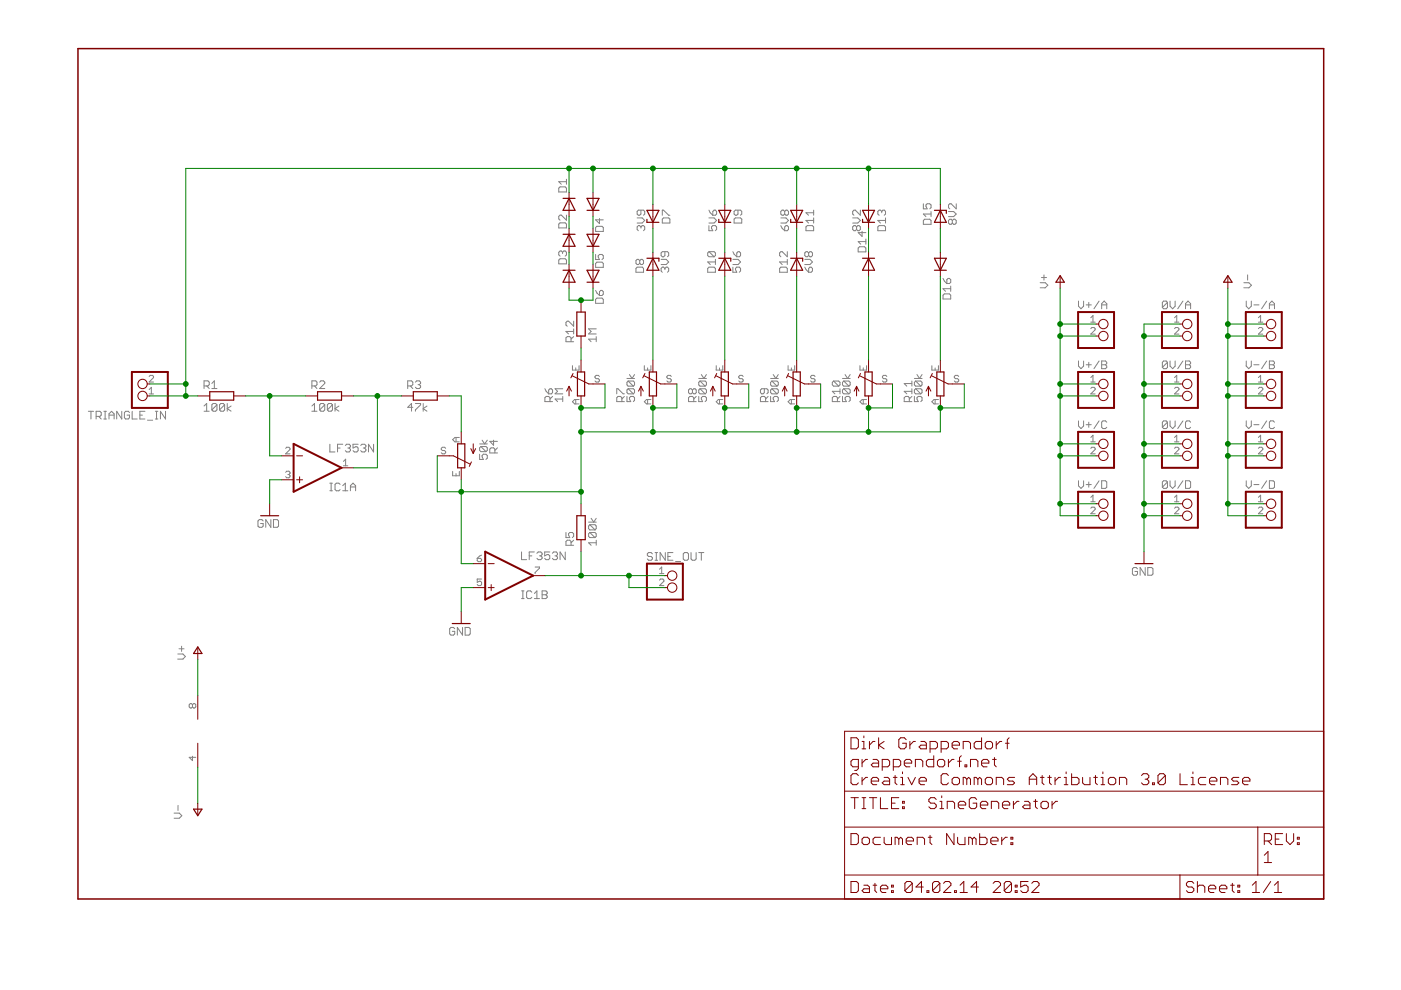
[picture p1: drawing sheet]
<svg xmlns="http://www.w3.org/2000/svg" width="297mm" height="210mm" viewBox="0 0 297 210" stroke-linecap="round" stroke-linejoin="round" font-family="sans-serif">
<g fill="none" stroke="#808080" stroke-width=".21">
<path d="M118.5 39.9l.2-.3h1.1l.3 .3v.8h-1.6zM120.1 38v1.1M120.1 38.5h-1.6l.5 .6M118.5 47.5l.2-.3h1.1l.3 .3v.8h-1.6zM118.5 55.1l.2-.2h1.1l.3 .2v.8h-1.6zM119.3 53.5l.2-.3h.3l.3 .3v.5l-.3 .3M119.3 53.5l-.3-.3h-.3l-.2 .3v.5l.2 .3M119.3 53.5v.3M120.1 45.6v1.1l-1.1-1.1h-.3l-.2 .3v.5l.2 .3M126.3 55.9l.3-.3h1l.3 .3v.8h-1.6zM126.3 48.2l.3-.2h1l.3 .2v.9h-1.6zM126.3 54v1h.8l-.3-.8 .3-.2h.5l.3 .2v.6l-.3 .2"/>
<path d="M127.1 46.3v1.1l-.8-.8h1.6M135.1 56.6h1.1l.2 .3v.8h-1.6v-.8zM135.1 46.2h1.1l.5 .5-.5 .6h-1.1M135.6 55.3l-.2-.3h-.3l-.3 .3v.5l.3 .3h.3l.2-.3M135.6 55.3l.3-.3h.3l.2 .3v.5l-.2 .3h-.3l-.3-.3M135.6 55.3v.5M135.9 48.1l.3-.3h.2l.3 .3v.5l-.3 .3M135.9 48.1l-.3-.3h-.3l-.2 .3v.5l.2 .3M135.9 44.6v.8l-.3 .2h-.3l-.2-.2v-.6l.2-.2h1.1l.3 .2v.6l-.3 .2M135.9 48.1v.3M140.2 55h1l.6 .5-.6 .6h-1M140.4 46.5l.3-.3h1.1l.2 .3v.8h-1.6z"/>
<path d="M140.4 45.6v-1h.3l1.1 1h.2M141 56.9l-.3-.3h-.3l-.2 .3v.5l.2 .3M141 53.4v.8l-.3 .2h-.3l-.2-.2v-.6l.2-.2h1.1l.3 .2v.6l-.3 .2M141 56.9l.2-.3h.3l.3 .3v.5l-.3 .3M141 56.9v.3M150.3 47.8v1.1h.8l-.2-.5v-.3l.2-.3h.6l.2 .3v.5l-.2 .3M150.3 46.2h1.1l.5 .5-.5 .6h-1.1M150.3 44.6l.3 .5 .5 .5M150.3 53.4l1.1 1M150.3 53.4h1.1l.3 .2v.6l-.3 .2M150.3 56.6h1.1l.3 .3v.8h-1.6v-.8zM150.3 53.4l-.2 .2v.6l.2 .2h1.1"/>
<path d="M151.1 44.8l.3-.2h.3l.2 .2v.6l-.2 .2h-.6zM151.7 55v1.1M151.7 55.5h-1.6l.5 .6M155.4 56.6v1.1h.8l-.3-.5v-.3l.3-.3h.5l.3 .3v.5l-.3 .3M155.4 55h1.1l.5 .5-.5 .6h-1.1M155.4 53.4l.3 .5 .5 .5M155.6 46.5l.3-.3h1.1l.3 .3v.8h-1.7zM156.5 44.6v.8l-.3 .2h-.3l-.3-.2v-.6l.3-.2h1.1l.3 .2v.6l-.3 .2M156.5 53.4h.2l.3 .2v.6l-.3 .2h-.5v-.8zM165.5 46.2h1.1l.6 .5-.6 .6h-1.1M165.5 47.8l.3 .6 .6 .5M165.6 56.6h1l.3 .3v.8h-1.6v-.8z"/>
<path d="M166.4 44.8l-.3-.2h-.3l-.3 .2v.6l.3 .2h.3l.3-.2M166.4 44.8l.2-.2h.3l.3 .2v.6l-.3 .2h-.3l-.2-.2M166.4 44.8v.6M166.6 47.8h.3l.3 .3v.5l-.3 .3h-.5v-.8zM166.9 53.4v1l-1.1-1h-.2l-.3 .2v.6l.3 .2M166.9 55.5h-1.6l.5 .6M166.9 55v1.1M170.6 55h1.1l.6 .5-.6 .6h-1.1M170.6 56.6l.8 1.1M171.2 47.8h1l.3 .3v.8h-1.6v-.8zM171.4 56.9l.3-.3h.3l.3 .3v.5l-.3 .3h-.6zM171.4 53.6l-.2-.2h-.3l-.3 .2v.6l.3 .2h.3l.2-.2"/>
<path d="M171.4 53.6l.3-.2h.3l.3 .2v.6l-.3 .2h-.3l-.3-.2M171.4 53.6v.6M172.5 44.6v1M172.5 46.2v1.1M172.5 46.7h-1.6l.5 .6M172.5 45.1h-1.6l.5 .5M180.8 46.2h1.1l.5 .5-.5 .6h-1.1M181.6 48.1l.3-.3h.2l.3 .3v.5l-.3 .3h-.2l-.3-.3M181.6 48.1l-.3-.3h-.2l-.3 .3v.5l.3 .3h.2l.3-.3M181.6 48.1v.5M181.9 52.6l.3-.3h1.1l.3 .3v.8h-1.7zM182.4 44.6v1l-1.1-1h-.2l-.3 .2v.6l.3 .2"/>
<path d="M182.8 49v1.1l-.9-.8h1.7M183.6 50.7v1.1M183.6 51.2h-1.7l.6 .6M186.4 47.8h1.1l.2 .3v.8h-1.6v-.8zM186.9 44.8l-.2-.2h-.3l-.3 .2v.6l.3 .2M186.9 44.8l.3-.2h.3l.2 .2v.6l-.2 .2M186.9 44.8v.3M187.7 46.7h-1.6l.6 .6M187.7 46.2v1.1M195.8 43.2v1.1h.8l-.3-.5v-.3l.3-.3h.5l.3 .3v.5l-.3 .3M196 46.5h1.1l.3 .3v.8h-1.6v-.8zM197.4 44.9v1"/>
<path d="M197.4 45.4h-1.6l.5 .5M199.9 59l.3 .6 .5 .5M200.7 59.3l.3-.3h.3l.3 .3v.6l-.3 .2h-.6zM201.1 44.9h1.1l.5 .5-.5 .5h-1.1M201.9 46.8l-.2-.3h-.3l-.3 .3v.5l.3 .3h.3l.2-.3M201.9 46.8l.3-.3h.3l.2 .3v.5l-.2 .3h-.3l-.3-.3M201.9 46.8v.5M202.7 43.2v1.1l-1-1.1h-.3l-.3 .3v.5l.3 .3M220.5 59.9h1.1l.6 .6-.6 .5h-1.1M220.8 58.8h1.1M221.3 58.3v1.1M263.7 59.9h1.1l.5 .6-.5 .5h-1.1"/>
<path d="M264.5 58.3v1.1M31.6 79.8l.3-.2h.4l.3 .2v.3l-1 .9h1M121.1 72.5v-.9l-.3-.2h-.5l-.3 .2v.9h1.6M121.4 77.5v1h1.4v-1M121.6 68.1v1.1l-1.1-1.1h-.2l-.3 .3v.5l.3 .3M121.6 69.7v1.1M121.6 71.4l-.5 .5M121.6 70.3h-1.6l.5 .5M122.1 78v.5M126.3 63.5l.3-.3h1l.3 .3v.8h-1.6zM126.3 61.6l.3 .5 .5 .6M126.4 71.4v1.1"/>
<path d="M126.4 71.9h-1.6l.5 .6M126.4 69.7h-1.6l.5 .6-.5 .5h1.6M127.1 79.8l-.2-.2h-.5l-.2 .2 .2 .5h.5l.2 .2-.2 .5h-.5l-.2-.2M127.1 61.8l.3-.2h.2l.3 .2v.6l-.3 .3h-.5zM133.5 79.4l.5 .8 .5-.8M136.6 77.5v1h1.4v-1M137.3 78v.5M142.3 79.8l-.2-.2h-.5l-.2 .2 .2 .5h.5l.2 .2-.2 .5h-.5l-.2-.2M148.7 79.4l.5 .8 .6-.8M151.8 77.5v1h1.4v-1M152.5 78v.5M157.6 79.8l-.3-.2h-.4l-.3 .2 .3 .5h.4l.3 .2-.3 .5h-.4l-.3-.2"/>
<path d="M163.9 79.4l.6 .8 .5-.8M167.1 77.5v1h1.4v-1M167.8 78v.5M172.8 79.8l-.2-.2h-.5l-.2 .2 .2 .5h.5l.2 .2-.2 .5h-.5l-.2-.2M179.2 79.4l.5 .8 .6-.8M182.3 77.5v1h1.4v-1M183 78v.5M188 79.8l-.2-.2h-.5l-.2 .2 .2 .5h.5l.2 .2-.2 .5h-.5l-.2-.2M194.4 79.4l.5 .8 .6-.8M197.6 77.5v1h1.4v-1M198.3 78v.5M199.9 62.6l.3-.3h1.1l.3 .3v.8h-1.7z"/>
<path d="M201.6 60.7v1.1M201.6 61.2h-1.7l.6 .6M203.3 79.8l-.3-.2h-.4l-.3 .2 .3 .5h.4l.3 .2-.3 .5h-.4l-.3-.2M228.7 63.8v1.1l.5 .6 .5-.6v-1.1M228.7 76.5v1.1l.5 .6 .5-.6v-1.1M230.3 64.6h1.1M230.3 77.3h1.1M230.8 64.1v1.1M230.8 76.8v1.1M231.3 67.4l.4-.5v1.4M231.3 68.3h.9M231.3 69.7l.2-.3h.5l.2 .3v.2l-.9 .9h.9"/>
<path d="M233 63.8l-1.1 1.7M233 76.5l-1.1 1.7M233.6 64.6h1.1M233.6 65.5v-1.1l.5-.6 .6 .6v1.1M233.6 76.5h.8l.3 .3v.3l-.3 .2 .3 .3v.3l-.3 .3h-.8zM233.6 77.3h.8M247.5 64.1l-.3-.3h-.5l-.3 .3v1.1M247.5 76.8l-.3-.3h-.5l-.3 .3v1.1M247.5 64.1v1.1l-.3 .3h-.5l-.3-.3M247.5 76.8v1.1l-.3 .3h-.5l-.3-.3M247.5 64.1l-1.1 1.1M247.5 76.8l-1.1 1.1"/>
<path d="M248.1 63.8v1.1l.5 .6 .6-.6v-1.1M248.1 76.5v1.1l.5 .6 .6-.6v-1.1M249 68.3h1M249 69.7l.3-.3h.4l.3 .3v.2l-1 .9h1M249 67.4l.5-.5v1.4M250.8 63.8l-1.1 1.7M250.8 76.5l-1.1 1.7M251.4 64.6h1M251.4 65.5v-1.1l.5-.6 .5 .6v1.1M251.4 76.5h.8l.2 .3v.3l-.2 .2 .2 .3v.3l-.2 .3h-.8zM251.4 77.3h.8M264.2 63.8v1.1l.6 .6 .5-.6v-1.1"/>
<path d="M264.2 76.5v1.1l.6 .6 .5-.6v-1.1M265.9 64.6h1M265.9 77.3h1M266.8 68.3h.9M266.8 69.7l.2-.3h.5l.2 .3v.2l-.9 .9h.9M266.8 67.4l.5-.5v1.4M268.6 63.8l-1.1 1.7M268.6 76.5l-1.1 1.7M269.1 64.6h1.1M269.1 65.5v-1.1l.6-.6 .5 .6v1.1M269.1 76.5h.8l.3 .3v.3l-.3 .2 .3 .3v.3l-.3 .3h-.8zM269.1 77.3h.8"/>
<path d="M18.7 87.2h1.1M19.3 87.2v1.6M20.4 88.3h.8l.3-.3v-.5l-.3-.3h-.8v1.6M20.9 88.3l.6 .5M22 87.2h.6M22 88.8h.6M22.3 87.2v1.6M23.1 88.8v-1.1l.5-.5 .6 .5v1.1M23.1 88h1.1M25.8 87.2v1.6l-1.1-1.6v1.6M27.5 87.5l-.3-.3h-.6l-.2 .3v1.1l.2 .2h.6l.3-.2v-.6h-.6M28 87.2v1.6h1.1"/>
<path d="M29.7 88h.5M30.7 87.2h-1v1.6h1M31.3 89.1h1.1M31.6 83.5h1M31.6 82.6l.5-.5v1.4M32.9 87.2h.6M32.9 88.8h.6M33.2 87.2v1.6M35.1 87.2v1.6l-1.1-1.6v1.6M43.3 87.2h1.1M43.3 86.1l.5-.5v1.6M43.3 81.8h.8l.3-.2v-.6l-.3-.2h-.8v1.6"/>
<path d="M43.8 81.8l.6 .6M44.9 82.4h1.1M44.9 81.3l.5-.5v1.6M46 85.8v1.1l-.3 .3h-.5l-.3-.3M46 85.8l-.3-.2h-.5l-.3 .2v1.1M46 85.8l-1.1 1.1M47.6 85.8v1.1l-.3 .3h-.5l-.3-.3M47.6 85.8l-.3-.2h-.5l-.3 .2v1.1M47.6 85.8l-1.1 1.1M48.2 85.6v1.6M49 86.1l-.8 .5 .8 .6M60.6 95.1l.2-.3h.5l.2 .3v.2l-.9 .9h.9"/>
<path d="M66.1 86.1l.6-.5v1.6M66.1 87.2h1.1M66.1 81.8h.9l.2-.2v-.6l-.2-.2h-.9v1.6M66.7 81.8l.5 .6M67.8 81l.2-.2h.6l.3 .2v.3l-1.1 1.1h1.1M68.9 85.8v1.1l-.3 .3h-.6l-.2-.3M68.9 85.8l-.3-.2h-.6l-.2 .2v1.1M68.9 85.8l-1.1 1.1M69.9 94.2v1.6h1.1M70.5 85.8v1.1l-.3 .3h-.5l-.3-.3M70.5 85.8l-.3-.2h-.5l-.3 .2v1.1M70.5 85.8l-1.1 1.1"/>
<path d="M71 85.6v1.6M71.6 95h.5M71.9 86.1l-.9 .5 .9 .6M72.7 94.2h-1.1v1.6M72.8 97.8l.5-.4v1.4M72.8 98.8h.9M73.2 94.4l.3-.2h.5l.3 .2v.3l-.3 .3M73.7 95h.3M74 95l.3 .3v.2l-.3 .3h-.5l-.3-.3M75.9 94.2h-1.1v.8l.6-.3h.3l.2 .3v.5l-.2 .3h-.6l-.3-.3M76.5 94.4l.3-.2h.5l.3 .2v.3l-.3 .3M77 95h.3"/>
<path d="M77.3 95l.3 .3v.2l-.3 .3h-.5l-.3-.3M79.2 94.2v1.6l-1.1-1.6v1.6M86.4 81.8h.8l.3-.2v-.6l-.3-.2h-.8v1.6M87 81.8l.5 .6M87.5 86.4h-1.1l.8-.8v1.6M88.1 85.6h1.1v.2l-1.1 1.1v.3M88.1 81l.2-.2h.6l.3 .2v.3l-.3 .3M88.6 81.6h.3M88.9 81.6l.3 .2v.3l-.3 .3h-.6l-.2-.3M89.7 85.6v1.6M90.5 86.1l-.8 .5 .8 .6M94.5 95.1l-.2-.3h-.5l-.2 .5 .2 .2h.5l.2 .5-.2 .2h-.5l-.2-.2"/>
<path d="M96 99.9v1h1.4v-1M96.7 92.8v.9M97.4 92.8h-.9l-.5 .4 .5 .5h.9M101.7 96.3v1.1h.8l-.3-.5v-.3l.3-.3h.5l.3 .3v.5l-.3 .3M101.7 94.1h1.6M102 94.7l-.3 .3v.5l.3 .3h1M102 94.7h1l.3 .3v.5l-.3 .3M102 94.7l1 1.1M102.2 93.3l.6 .8 .5-.8M104.6 93.3v1.1l-.8-.8h1.7M104.9 96v-.8l-.3-.2h-.5l-.3 .2v.8h1.7M105.5 95l-.6 .5"/>
<path d="M115.5 82.4l.3 .6 .5 .5M116.3 82.7l.3-.3h.3l.3 .3v.5l-.3 .3h-.6zM116.6 85.2v-.9l-.3-.2h-.5l-.3 .2v.9h1.7M117.2 84.1l-.6 .5M119.3 84.6h-1.6l.5 .6M119.3 84.1v1.1M119.3 82.4h-1.6l.5 .6-.5 .5h1.6M122.1 84.7v.9M122.8 84.7h-1l-.4 .5 .4 .4h1M130.8 83.5v-1.1h.2l1.1 1.1h.3M131.8 85.2v-.9l-.2-.2h-.6l-.2 .2v.9h1.6M132.4 84.1l-.6 .5"/>
<path d="M132.9 84.1v1.1h.8l-.2-.6v-.3l.2-.2h.6l.2 .2v.6l-.2 .3M132.9 80.2h1.6M133.2 82.4l-.3 .3v.5l.3 .3h1.1M133.2 82.4h1.1l.2 .3v.5l-.2 .3M133.2 80.8l-.3 .3v.5l.3 .3h1.1M133.2 80.8h1.1l.2 .3v.5l-.2 .3M133.2 82.4l1.1 1.1M133.2 80.8l1.1 1.1M137.3 84.7v.9M138 84.7h-.9l-.5 .5 .5 .4h.9M146.8 82.7l-.3-.3h-.2l-.3 .3v.5l.3 .3h.2l.3-.3M146.8 82.7l.3-.3h.3l.2 .3v.5l-.2 .3h-.3l-.3-.3"/>
<path d="M146.8 82.7v.5M147.1 85.2v-.9l-.3-.2h-.5l-.3 .2v.9h1.6M147.6 84.1l-.5 .5M148.1 84.1v1.1h.9l-.3-.6v-.3l.3-.2h.5l.3 .2v.6l-.3 .3M148.1 80.2h1.7M148.4 82.4l-.3 .3v.5l.3 .3h1.1M148.4 82.4h1.1l.3 .3v.5l-.3 .3M148.4 80.8l-.3 .3v.5l.3 .3h1.1M148.4 80.8h1.1l.3 .3v.5l-.3 .3M148.4 82.4l1.1 1.1M148.4 80.8l1.1 1.1M152.5 84.7v.9"/>
<path d="M153.2 84.7h-.9l-.5 .5 .5 .4h.9M162.1 82.4v.8l-.3 .3h-.3l-.3-.3v-.5l.3-.3h1.1l.3 .3v.5l-.3 .3M162.3 85.2v-.9l-.2-.2h-.6l-.3 .2v.9h1.7M162.9 84.1l-.6 .5M163.4 84.1v1.1h.8l-.3-.6v-.3l.3-.2h.5l.3 .2v.6l-.3 .3M163.4 80.2h1.6M163.7 82.4l-.3 .3v.5l.3 .3h1M163.7 82.4h1l.3 .3v.5l-.3 .3M163.7 80.8l-.3 .3v.5l.3 .3h1M163.7 80.8h1l.3 .3v.5l-.3 .3M163.7 82.4l1 1.1M163.7 80.8l1 1.1"/>
<path d="M167.8 84.7v.9M168.5 84.7h-.9l-.5 .5 .5 .4h.9M176.7 80.8l-.2 .3v.5l.2 .3h1.1M176.7 80.8h1.1l.3 .3v.5l-.3 .3M176.7 80.8l1.1 1.1M177.5 85.2v-.9l-.2-.2h-.6l-.2 .2v.9h1.6M178.1 84.1l-.6 .5M178.1 83h-1.6l.5 .5M178.1 82.4v1.1M178.6 84.1v1.1h.9l-.3-.6v-.3l.3-.2h.5l.3 .2v.6l-.3 .3M178.6 80.2h1.7M178.9 82.4l-.3 .3v.5l.3 .3h1.1"/>
<path d="M178.9 82.4h1.1l.3 .3v.5l-.3 .3M178.9 80.8l-.3 .3v.5l.3 .3h1.1M178.9 80.8h1.1l.3 .3v.5l-.3 .3M178.9 82.4l1.1 1.1M178.9 80.8l1.1 1.1M183 84.7v.9M183.7 84.7h-.9l-.5 .5 .5 .4h.9M192.8 85.2v-.9l-.3-.2h-.5l-.3 .2v.9h1.6M193.3 83h-1.6l.6 .5M193.3 84.1l-.5 .5M193.3 80.8v1.1M193.3 82.4v1.1"/>
<path d="M193.3 81.3h-1.6l.6 .6M193.9 84.1v1.1h.8l-.3-.6v-.3l.3-.2h.5l.3 .2v.6l-.3 .3M193.9 80.2h1.6M194.1 82.4l-.2 .3v.5l.2 .3h1.1M194.1 82.4h1.1l.3 .3v.5l-.3 .3M194.1 80.8l-.2 .3v.5l.2 .3h1.1M194.1 80.8h1.1l.3 .3v.5l-.3 .3M194.1 82.4l1.1 1.1M194.1 80.8l1.1 1.1M198.3 84.7v.9M199 84.7h-1l-.4 .5 .4 .4h1M228.7 89.2v1.1l.5 .6 .5-.6v-1.1"/>
<path d="M230.3 90h1.1M230.8 89.5v1.1M231.3 80.1l.4-.5v1.4M231.3 92.8l.4-.5v1.4M231.3 82.4l.2-.3h.5l.2 .3v.2l-.9 .9h.9M231.3 95.1l.2-.3h.5l.2 .3v.2l-.9 .9h.9M231.3 81h.9M231.3 93.7h.9M233 89.2l-1.1 1.7M234.7 89.5l-.3-.3h-.6l-.2 .3v1.1l.2 .3h.6l.3-.3M247.5 89.5l-.3-.3h-.5l-.3 .3v1.1M247.5 89.5v1.1l-.3 .3h-.5l-.3-.3"/>
<path d="M247.5 89.5l-1.1 1.1M248.1 89.2v1.1l.5 .6 .6-.6v-1.1M249 80.1l.5-.5v1.4M249 92.8l.5-.5v1.4M249 82.4l.3-.3h.4l.3 .3v.2l-1 .9h1M249 95.1l.3-.3h.4l.3 .3v.2l-1 .9h1M249 81h1M249 93.7h1M250.8 89.2l-1.1 1.7M252.4 89.5l-.2-.3h-.6l-.2 .3v1.1l.2 .3h.6l.2-.3M264.2 89.2v1.1l.6 .6 .5-.6v-1.1M265.9 90h1"/>
<path d="M266.8 80.1l.5-.5v1.4M266.8 92.8l.5-.5v1.4M266.8 82.4l.2-.3h.5l.2 .3v.2l-.9 .9h.9M266.8 95.1l.2-.3h.5l.2 .3v.2l-.9 .9h.9M266.8 81h.9M266.8 93.7h.9M268.6 89.2l-1.1 1.7M270.2 89.5l-.3-.3h-.5l-.3 .3v1.1l.3 .3h.5l.3-.3M55.8 110.4l-.3-.2h-.5l-.3 .2v1.1l.3 .3h.5l.3-.3v-.5h-.6M57.4 110.2v1.6l-1.1-1.6v1.6M58 110.2h.8l.3 .2v1.1l-.3 .3h-.8zM60.6 100.1l.2-.2h.5l.2 .2-.2 .5"/>
<path d="M61 100.6h.3M61.3 100.6l.2 .2-.2 .5h-.5l-.2-.2M69.9 104.1h.6M69.9 102.4h.6M70.2 102.4v1.7M72.1 102.7l-.3-.3h-.5l-.3 .3v1.1l.3 .3h.5l.3-.3M72.7 104.1h1M72.7 103l.5-.6v1.7M74.3 104.1v-1.1l.5-.6 .6 .6v1.1M74.3 103.3h1.1M96.7 100.4v.5M101.2 118.4h.7l.2 .5-.2 .2h-.5l-.2-.2z"/>
<path d="M102.1 117.7l-.9 .7M110.6 117v1.7h1.1M112.2 117.9h.6M113.3 117h-1.1v1.7M113.8 117.3l.3-.3h.6l.2 .3v.3l-.2 .3M114.4 117.9h.3M114.7 117.9l.2 .2v.3l-.2 .3h-.6l-.3-.3M116.6 117h-1.1v.9l.5-.3h.3l.3 .3v.5l-.3 .3h-.5l-.3-.3M117.1 117.3l.3-.3h.5l.3 .3v.3l-.3 .3M117.7 117.9h.2M117.9 117.9l.3 .2v.3l-.3 .3h-.5l-.3-.3M119.8 117v1.7l-1.1-1.7v1.7"/>
<path d="M120 112.9v1.1h.8l-.3-.6v-.2l.3-.3h.5l.3 .3v.5l-.3 .3M121.1 115.6v-.8l-.3-.3h-.5l-.3 .3v.8h1.6M121.6 114.5l-.5 .6M124.8 110.7h1.6M125.1 111.3h1.1l.2 .2v.6l-.2 .3M125.1 112.9h1.1l.2 .3v.5l-.2 .3M125.1 112.9l-.3 .3v.5l.3 .3h1.1M125.1 111.3l-.3 .2v.6l.3 .3h1.1M125.1 112.9l1.1 1.1M125.1 111.3l1.1 1.1M125.3 109.9l.6 .8 .5-.8M126.4 115.1h-1.6l.5 .5"/>
<path d="M126.4 114.5v1.1M138.3 117.4l-.3-.2h-.5l-.3 .2v.3l.3 .3h.5l.3 .3v.2l-.3 .3h-.5l-.3-.3M138.9 117.2h.5M138.9 118.8h.5M139.1 117.2v1.6M141.1 117.2v1.6l-1.1-1.6v1.6M141.6 118h.5M142.7 117.2h-1.1v1.6h1.1M143.2 119.1h1.1M145.1 117.2h.6l.3 .2v1.1l-.3 .3h-.6l-.2-.3v-1.1zM146.5 117.2v1.3l.3 .3h.5l.3-.3v-1.3M148.1 117.2h1.1"/>
<path d="M148.7 117.2v1.6M228.7 101.9v1.1l.5 .5 .5-.5v-1.1M230.3 102.7h1.1M230.8 102.2v1.1M231.3 105.5l.4-.5v1.4M231.3 107.8l.2-.3h.5l.2 .3v.2l-.9 .9h.9M231.3 106.4h.9M233 101.9l-1.1 1.6M233.6 101.9h.8l.3 .3v1.1l-.3 .2h-.8zM247.5 102.2l-.3-.3h-.5l-.3 .3v1.1M247.5 102.2v1.1l-.3 .2h-.5l-.3-.2M247.5 102.2l-1.1 1.1"/>
<path d="M248.1 101.9v1.1l.5 .5 .6-.5v-1.1M249 105.5l.5-.5v1.4M249 107.8l.3-.3h.4l.3 .3v.2l-1 .9h1M249 106.4h1M250.8 101.9l-1.1 1.6M251.4 101.9h.8l.2 .3v1.1l-.2 .2h-.8zM264.2 101.9v1.1l.6 .5 .5-.5v-1.1M265.9 102.7h1M266.8 105.5l.5-.5v1.4M266.8 107.8l.2-.3h.5l.2 .3v.2l-.9 .9h.9M266.8 106.4h.9M268.6 101.9l-1.1 1.6"/>
<path d="M269.1 101.9h.8l.3 .3v1.1l-.3 .2h-.8zM37.7 138.7h1.1l.5 .5-.5 .5h-1.1M38 137.6h1M38.5 137v1.1M96.4 133.3l-.3-.3h-.5l-.3 .3v1.1l.3 .3h.5l.3-.3v-.5h-.5M98.1 133v1.7l-1.1-1.7v1.7M98.6 133h.8l.3 .3v1.1l-.3 .3h-.8zM102.1 122.8h-.9v.7l.7-.3 .2 .3v.4l-.2 .3h-.5l-.2-.3M110.6 126.9h.5M110.6 125.3h.5M110.8 125.3v1.6M112.8 125.6l-.3-.3h-.6l-.2 .3v1l.2 .3h.6l.3-.3"/>
<path d="M113.3 126.9h1.1M113.3 125.8l.5-.5v1.6M113.5 120.2h.9v.3l-.9 .9v.2M114.9 125.3h.8l.3 .3v.2l-.3 .3 .3 .3v.2l-.3 .3h-.8zM114.9 126.1h.8M139.8 123l.3-.2h.4l.3 .2v.2l-1 1h1M139.8 120.7l.5-.5v1.4M139.8 121.6h1M241.2 120.6l-.3-.3h-.5l-.3 .3v1.1l.3 .3h.5l.3-.3v-.5h-.6M242.8 120.3v1.7l-1.1-1.7v1.7M243.4 120.3h.8l.3 .3v1.1l-.3 .3h-.8zM40.8 149.4l-.2-.2-.5 .2v.5l.2 .2 .5-.2"/>
<path d="M40.8 149.4l.2-.2 .5 .2v.5l-.2 .2-.5-.2M40.8 149.4v.5M36.9 172.4h1.1l.5 .6-.5 .5h-1.1M37.7 170.8v1.1M40.8 160.3v1l-.7-.7h1.4"/>
</g>
<g fill="none" stroke="#800000" stroke-width=".21">
<path d="M120.6 40.8v5.1M120.6 48.4v5.1M120.6 56v5.1M125.7 40.8v5.1M125.7 48.4v5.1M125.7 56v5.1M138.4 43.3v5.1M138.4 53.5v5.1M153.7 43.3v5.1M153.7 53.5v5.1M168.9 43.3v5.1M168.9 53.5v5.1"/>
<path d="M184.1 43.3v5.1M184.1 53.5v5.1M199.4 43.3v5.1M199.4 53.5v5.1M224.8 58.6v2.5M260.3 58.6v2.5M121.3 79.7l3.5 1.7h3.5M121.5 79.2l-.5 .9M123.2 63.6v2.6M123.2 71.2v2.6M123.2 76.3v2.6M136.5 79.7l3.6 1.7h3.4"/>
<path d="M136.7 79.2l-.4 .9M138.4 76.3v2.6M151.8 79.7l3.5 1.7h3.4M152 79.2l-.5 .9M153.7 76.3v2.6M167 79.7l3.6 1.7h3.4M167.2 79.2l-.4 .9M168.9 76.3v2.6M182.3 79.7l3.5 1.7h3.4M182.4 79.2l-.4 .9M184.1 76.3v2.6M197.5 79.7l3.5 1.7h3.4"/>
<path d="M197.7 79.2l-.5 .9M199.4 76.3v2.6M232.4 68.7h.6M232.4 71.2h.6M250.2 68.7h.5M250.2 71.2h.5M267.9 68.7h.6M267.9 71.2h.6M31.2 81.4h.6M31.2 83.9h.6M41.9 83.9h2.6M49.6 83.9h2.5"/>
<path d="M59.7 96.6h2.6M62.9 96.6h1.3M64.8 83.9h2.5M72.4 83.9h2.6M72.4 99.2h2.6M85.1 83.9h2.5M92.7 83.9h2.5M92.7 96.6h3.4l3.6 1.8M97.8 91.6v2.5M97.8 99.2v2.5M99.8 95.1l.5 1M99.9 97.9l-.4 1"/>
<path d="M100.3 94.1v2M100.8 95.1l-.5 1M120.6 81.9v2M120.6 81.9l-.5 1M120.6 81.9l.6 1M123.2 83.9v2.6M135.9 81.9v2M135.9 81.9l-.5 1M135.9 81.9l.5 1M138.4 83.9v2.6M151.1 81.9v2M151.1 81.9l-.5 1"/>
<path d="M151.1 81.9l.5 1M153.7 83.9v2.6M166.4 81.9v2M166.4 81.9l-.5 1M166.4 81.9l.5 1M168.9 83.9v2.6M181.6 81.9v2M181.6 81.9l-.5 1M181.6 81.9l.5 1M184.1 83.9v2.6M196.8 81.9v2M196.8 81.9l-.5 1"/>
<path d="M196.8 81.9l.6 1M199.4 83.9v2.6M232.4 81.4h.6M232.4 83.9h.6M232.4 94.1h.6M232.4 96.6h.6M250.2 81.4h.5M250.2 83.9h.5M250.2 94.1h.5M250.2 96.6h.5M267.9 81.4h.6M267.9 83.9h.6"/>
<path d="M267.9 94.1h.6M267.9 96.6h.6M57.2 106.8v2.5M59.7 101.7h2.6M62.9 101.7h1.3M63.5 101.1v1.3M100.3 119.5h2.6M103.5 119.5h1.3M123.2 106.8v2.5M123.2 114.4v2.6M232.4 106.8h.6M232.4 109.3h.6"/>
<path d="M242.5 117v2.5M250.2 106.8h.5M250.2 109.3h.5M267.9 106.8h.6M267.9 109.3h.6M41.9 137.3v2.5M97.8 129.7v2.5M100.3 124.6h2.6M103.5 124.6h1.3M104.1 124v1.2M113 122h2.6M141 124.6h.5"/>
<path d="M141 122h.5M41.9 147.4v5.1M41.9 157.6v5.1M179.1 155h101.5v35.6h-101.5zM180.4 156.4h1.2l.4 .4v1.6l-.4 .4h-1.2zM182.8 158.8h.8M182.8 157.2h.4v1.6M183.2 156v.4M184.3 157.2v1.6M185.5 157.2h-.4l-.8 .8M186.3 156.4v2.4M187.5 157.2l-1.2 .8 1.2 .8"/>
<path d="M192.1 156.8l-.4-.4h-.7l-.4 .4v1.6l.4 .4h.7l.4-.4v-.8h-.8M192.9 157.2v1.6M194.1 157.2h-.4l-.8 .8M195.2 157.2h.8l.4 .4v1.2h-1.2l-.3-.4 .3-.4h1.2M197.2 158.8h1.2l.4-.4v-.8l-.4-.4h-1.2v2.3M199.5 158.8h1.2l.4-.4v-.8l-.4-.4h-1.2v2.3M201.9 158h1.5v-.4l-.4-.4h-.7l-.4 .4v.8l.4 .4h.7M204.2 158.8v-1.6h1.2l.4 .4v1.2M208.1 156.4v2.4h-1.2l-.4-.4v-.8l.4-.4h1.2M208.9 157.6l.4-.4h.8l.3 .4v.8l-.3 .4h-.8l-.4-.4zM211.2 157.2v1.6M212.4 157.2h-.4l-.8 .8"/>
<path d="M213.2 157.6h.8M214 156.4l-.4 .4v2M41.9 170.3v2.5M179.1 175.4h101.5M179.1 167.7h101.5M180.4 176.7h1.2l.4 .4v1.6l-.4 .4h-1.2zM180.4 169.1h1.6M181.2 169.1v2.3M182 162.6h-1.2l-.4-.4v-.8l.4-.4h1.2v2l-.4 .3h-.4M182 164.4l-.4-.4h-.8l-.4 .4v1.6l.4 .4h.8l.4-.4M182.8 177.9l.4-.4h.7l.4 .4v.8l-.4 .4h-.7l-.4-.4zM182.8 161v1.6"/>
<path d="M182.8 164.8v1.6M182.8 169.1h.8M182.8 171.4h.8M183.2 169.1v2.3M183.9 161h-.3l-.8 .8M183.9 164.8h-.3l-.8 .8M184.3 169.1h1.6M184.7 165.6h1.6v-.4l-.4-.4h-.8l-.4 .4v.8l.4 .4h.8M185.1 161h.8l.4 .4v1.2h-1.2l-.4-.4 .4-.4h1.2M185.1 169.1v2.3M186.7 177.5h-1.2l-.4 .4v.8l.4 .4h1.2M186.7 169.1v2.3h1.5"/>
<path d="M187 162.6h1.2l.4-.4v-.8l-.4-.4h-1.2v2.3M187.5 164.8h.7l.4 .4v1.2h-1.1l-.5-.4 .5-.4h1.1M187.5 177.5v1.2l.3 .4h1.2v-1.6M189 170.3h.8M189.4 162.6h1.2l.4-.4v-.8l-.4-.4h-1.2v2.3M189.4 164.8h.8M189.8 164.4v1.6l.4 .4M190.6 177.9v1.2M190.6 177.9l-.4-.4h-.4v1.6M190.6 177.9l.4-.4 .3 .4v1.2M190.6 169.1h-1.6v2.3h1.6M191 166.4h.7"/>
<path d="M191 164.8h.3v1.6M191.3 169.9h.4v.4h-.4zM191.3 171.1h.4v.3h-.4zM191.3 163.7v.3M191.7 161.8h1.6v-.4l-.4-.4h-.8l-.4 .4v.8l.4 .4h.8M192.1 178.3h1.6v-.4l-.4-.4h-.8l-.4 .4v.8l.4 .4h.8M192.5 164.8l.8 1.6 .8-1.6M194.1 162.6v-1.6h1.1l.4 .4v1.2M194.5 179.1v-1.6h1.1l.4 .4v1.2M194.9 165.6h1.5v-.4l-.4-.4h-.8l-.3 .4v.8l.3 .4h.8M196.8 177.5h.8M197.2 177.1v1.6l.4 .4"/>
<path d="M198 160.2v2.4h-1.2l-.4-.4v-.8l.4-.4h1.2M198.5 169.5l-.4-.4h-.8l-.4 .4v.4l.4 .4h.8l.4 .4v.4l-.4 .3h-.8l-.4-.3M199.1 161h.8l.4 .4v.8l-.4 .4h-.8l-.3-.4v-.8zM199.3 171.4h.8M199.3 169.9h.4v1.5M199.7 168.7v.4M200.8 171.4v-1.5h1.2l.4 .4v1.1M201.1 164.4l-.4-.4h-.8l-.4 .4v1.6l.4 .4h.8l.4-.4M201.1 161v1.6M201.9 165.2l.4-.4h.7l.4 .4v.8l-.4 .4h-.7l-.4-.4zM202.3 161h-.4l-.8 .8M202.3 176.7v2.4l-1.6-2.4v2.4"/>
<path d="M203 161.4h.8M203 177.5v1.2l.4 .4h1.2v-1.6M203.2 170.7h1.5v-.4l-.4-.4h-.7l-.4 .4v.8l.4 .3h.7M203.8 160.2l-.4 .4v2M204.6 162.2h.4v.4h-.4zM205 165.2l-.4-.4h-.4v1.6M205 165.2l.4-.4 .4 .4v1.2M205 165.2v1.2M205.8 162.6v-1.6h1.1l.4 .4v1.2M206.2 177.9l-.4-.4h-.4v1.6M206.2 177.9v1.2M206.2 177.9l.3-.4 .4 .4v1.2"/>
<path d="M207.1 169.5l-.4-.4h-.8l-.4 .4v1.6l.4 .3h.8l.4-.3v-.8h-.8M207.3 165.2l.4-.4 .4 .4v1.2M207.3 165.2l-.4-.4h-.4v1.6M207.3 165.2v1.2M207.7 176.7v2.4h1.2l.4-.4v-.8l-.4-.4h-1.2M207.9 170.7h1.5v-.4l-.4-.4h-.8l-.3 .4v.8l.3 .3h.8M208.1 161.8h1.6v-.4l-.4-.4h-.8l-.4 .4v.8l.4 .4h.8M208.9 165.2l.4-.4h.8l.3 .4v.8l-.3 .4h-.8l-.4-.4zM210.1 178.3h1.5v-.4l-.4-.4h-.8l-.3 .4v.8l.3 .4h.8M210.2 171.4v-1.5h1.2l.4 .4v1.1M210.4 161h.8M210.8 160.6v1.6l.4 .4"/>
<path d="M211.2 166.4v-1.6h1.2l.4 .4v1.2M212.4 177.5v1.6M212.5 170.7h1.6v-.4l-.4-.4h-.8l-.4 .4v.8l.4 .3h.8M213.6 177.5h-.4l-.8 .8M214.3 178.7h.4v.4h-.4zM214.3 177.5h.4v.4h-.4zM214.9 169.9v1.5M215.1 164.8h-1.1l-.4 .4 .4 .4h.7l.4 .4-.4 .4h-1.1M216 169.9h-.4l-.7 .8M217.2 169.9h.8l.4 .4v1.1h-1.2l-.4-.3 .4-.4h1.2M218.2 166.4v-1.6l.8-.8 .8 .8v1.6M218.2 165.2h1.6"/>
<path d="M219.2 169.9h.7M219.5 169.5v1.6l.4 .3M220.6 164.8h.8M220.7 170.3l.4-.4h.8l.4 .4v.8l-.4 .3h-.8l-.4-.3zM221 164.4v1.6l.4 .4M222.1 164.8h.8M222.5 164.4v1.6l.4 .4M223.1 169.9v1.5M223.7 164.8v1.6M224.2 169.9h-.4l-.7 .8M224.9 164.8h-.4l-.8 .8M225.6 166.4h.8"/>
<path d="M225.6 164.8h.4v1.6M226 163.7v.3M227.2 164v2.4h1.2l.4-.4v-.8l-.4-.4h-1.2M229.5 164.8v1.2l.4 .4h1.2v-1.6M231.9 164.8h.8M232.3 164.4v1.6l.4 .4M233.4 166.4h.8M233.4 164.8h.4v1.6M233.8 163.7v.3M235 165.2l.4-.4h.8l.4 .4v.8l-.4 .4h-.8l-.4-.4zM237.3 166.4v-1.6h1.2l.4 .4v1.2M242 164.4l.4-.4h.8l.4 .4v.4l-.4 .4"/>
<path d="M242.8 165.2h.4M243.2 165.2l.4 .4v.4l-.4 .4h-.8l-.4-.4M244.3 166h.5v.4h-.5zM247.1 164.4l-.4-.4h-.8l-.4 .4v1.6M247.1 164.4v1.6l-.4 .4h-.8l-.4-.4M247.1 164.4l-1.6 1.6M250.2 164v2.4h1.6M252.5 166.4h.8M252.5 164.8h.4v1.6M252.9 163.7v.3M255.7 164.8h-1.2l-.4 .4v.8l.4 .4h1.2M256.4 165.6h1.6v-.4l-.4-.4h-.8l-.4 .4v.8l.4 .4h.8"/>
<path d="M258.8 166.4v-1.6h1.1l.4 .4v1.2M262.7 164.8h-1.2l-.4 .4 .4 .4h.8l.4 .4-.4 .4h-1.2M263.4 165.6h1.6v-.4l-.4-.4h-.8l-.4 .4v.8l.4 .4h.8M266.7 175.4v10.1M268.1 178.3h1.1l.4-.4v-.8l-.4-.4h-1.1v2.4M268.8 178.3l.8 .8M270.4 177.9h.8M271.9 176.7h-1.5v2.4h1.5M272.7 176.7v1.6l.8 .8 .8-.8v-1.6M275.1 178.7h.4v.4h-.4zM275.1 177.5h.4v.4h-.4zM179.1 185.5h101.5"/>
<path d="M180.4 186.9h1.2l.4 .4v1.5l-.4 .4h-1.2zM183.2 187.7h.7l.4 .4v1.1h-1.1l-.4-.4 .4-.4h1.1M185.1 187.7h.8M185.5 187.3v1.5l.4 .4M186.7 188.4h1.5v-.3l-.4-.4h-.8l-.3 .4v.7l.3 .4h.8M189 187.7h.4v.4h-.4zM189 188.8h.4v.4h-.4zM193.4 187.3v1.5l-.4 .4h-.7l-.4-.4M193.4 187.3l-.4-.4h-.7l-.4 .4v1.5M193.4 187.3l-1.5 1.5M195.7 188.1h-1.5l1.2-1.2v2.3M196.5 188.8h.4v.4h-.4z"/>
<path d="M199.3 187.3v1.5l-.4 .4h-.8l-.4-.4M199.3 187.3l-.4-.4h-.8l-.4 .4v1.5M199.3 187.3l-1.6 1.5M200 187.3l.4-.4h.8l.4 .4v.4l-1.6 1.5h1.6M202.4 188.8h.4v.4h-.4zM203.6 189.2h1.5M203.6 187.7l.7-.8v2.3M207.5 188.1h-1.6l1.2-1.2v2.3M210.6 187.3l.4-.4h.7l.4 .4v.4l-1.5 1.5h1.5M214.5 187.3v1.5l-.4 .4h-.8l-.4-.4M214.5 187.3l-.4-.4h-.8l-.4 .4v1.5M214.5 187.3l-1.6 1.5"/>
<path d="M215.2 188.8h.4v.4h-.4zM215.2 187.7h.4v.4h-.4zM218 186.9h-1.6v1.2l.8-.4h.4l.4 .4v.7l-.4 .4h-.8l-.4-.4M218.8 187.3l.3-.4h.8l.4 .4v.4l-1.5 1.5h1.5M250.2 185.5v5.1M253.1 187.3l-.4-.4h-.8l-.4 .4v.4l.4 .4h.8l.4 .3v.4l-.4 .4h-.8l-.4-.4M253.9 188.1l.4-.4h.8l.3 .4v1.1M253.9 186.9v2.3M256.2 188.4h1.6v-.3l-.4-.4h-.8l-.4 .4v.7l.4 .4h.8M258.6 188.4h1.5v-.3l-.4-.4h-.7l-.4 .4v.7l.4 .4h.7M260.9 187.7h.8M261.3 187.3v1.5l.4 .4"/>
<path d="M262.4 188.8h.4v.4h-.4zM262.4 187.7h.4v.4h-.4zM265.5 189.2h1.6M265.5 187.7l.8-.8v2.3M268.1 181.3l.7-.7v2.3M268.1 182.9h1.5M269.4 186.9l-1.6 2.3M270.2 189.2h1.5M270.2 187.7l.8-.8v2.3"/>
<circle cx="233.9" cy="68.7" r=".99"/>
<circle cx="233.9" cy="71.2" r=".99"/>
<circle cx="251.7" cy="68.7" r=".99"/>
<circle cx="251.7" cy="71.2" r=".99"/>
<circle cx="269.5" cy="71.2" r=".99"/>
<circle cx="269.5" cy="68.7" r=".99"/>
<circle cx="30.2" cy="81.4" r=".99"/>
<circle cx="30.2" cy="83.9" r=".99"/>
<circle cx="233.9" cy="96.6" r=".99"/>
<circle cx="233.9" cy="94.1" r=".99"/>
<circle cx="233.9" cy="81.4" r=".99"/>
<circle cx="233.9" cy="83.9" r=".99"/>
<circle cx="251.7" cy="94.1" r=".99"/>
<circle cx="251.7" cy="96.6" r=".99"/>
<circle cx="251.7" cy="83.9" r=".99"/>
<circle cx="251.7" cy="81.4" r=".99"/>
<circle cx="269.5" cy="94.1" r=".99"/>
<circle cx="269.5" cy="96.6" r=".99"/>
<circle cx="269.5" cy="81.4" r=".99"/>
<circle cx="269.5" cy="83.9" r=".99"/>
<circle cx="233.9" cy="106.8" r=".99"/>
<circle cx="233.9" cy="109.3" r=".99"/>
<circle cx="251.7" cy="106.8" r=".99"/>
<circle cx="251.7" cy="109.3" r=".99"/>
<circle cx="269.5" cy="106.8" r=".99"/>
<circle cx="269.5" cy="109.3" r=".99"/>
<circle cx="142.5" cy="122" r=".99"/>
<circle cx="142.5" cy="124.6" r=".99"/>
</g>
<path d="M16.5 10.3h264.1v180.3h-264.1z" fill="none" stroke="#800000" stroke-width=".32"/>
<g fill="none" stroke="#800000" stroke-width=".25">
<path d="M119.4 42.1h2.5M119.4 49.7h2.5M119.4 57.3h2.5M120.6 57.3l1.3 2.5h-2.5zM120.6 42.1l1.3 2.5h-2.5zM120.6 49.7l1.3 2.5h-2.5zM124.5 59.8h2.5M124.5 49.7h2.5l-1.3 2.5zM124.5 42.1h2.5l-1.3 2.5zM124.5 44.6h2.5M124.5 57.3h2.5l-1.3 2.5zM124.5 52.2h2.5"/>
<path d="M137.2 44.6h2.5l-1.3 2.5zM137.2 54.8h2.5v.6M137.2 46.5v.6h2.5M138.4 54.8l1.3 2.5h-2.5zM152.4 44.6h2.5l-1.2 2.5zM152.4 54.8h2.5v.6M152.4 46.5v.6h2.5M153.7 54.8l1.2 2.5h-2.5zM167.6 44.6h2.6l-1.3 2.5zM167.6 54.8h2.6v.6M167.6 46.5v.6h2.6M168.9 54.8l1.3 2.5h-2.6z"/>
<path d="M182.9 44.6h2.5l-1.3 2.5zM182.9 54.8h2.5M182.9 46.5v.6h2.5M184.1 54.8l1.3 2.5h-2.5zM198.1 44.6h2.5v.6M198.1 57.3h2.5M198.1 54.8h2.5l-1.2 2.5zM199.4 44.6l1.2 2.5h-2.5zM224.8 58.4l.9 1.4h-1.8zM260.3 58.4l.9 1.4h-1.8zM122.3 66.2h1.8v5h-1.8zM122.4 78.9h1.6v5h-1.6z"/>
<path d="M137.7 78.9h1.5v5h-1.5zM152.9 78.9h1.5v5h-1.5zM168.1 78.9h1.6v5h-1.6zM183.4 78.9h1.5v5h-1.5zM198.6 78.9h1.5v5h-1.5zM44.5 83.1h5.1v1.7h-5.1zM67.3 83.1h5.1v1.7h-5.1zM87.6 83.1h5.1v1.7h-5.1zM97 94.1h1.6v5.1h-1.6zM55.3 109.3h3.8M122.3 109.3h1.8v5.1h-1.8zM240.6 119.5h3.9"/>
<path d="M41.9 137.2l.9 1.4h-1.8zM95.9 132.2h3.8M41 171.6h1.8l-.9 1.4z"/>
</g>
<g fill="none" stroke="#800000" stroke-width=".42">
<path d="M28 78.9h7.6v7.6h-7.6zM228.6 66.2h7.6v7.6h-7.6zM228.6 78.9h7.6v7.6h-7.6zM246.4 66.2h7.6v7.6h-7.6zM246.4 78.9h7.6v7.6h-7.6zM264.1 66.2h7.7v7.6h-7.7zM264.1 78.9h7.7v7.6h-7.7zM62.3 94.1l10.1 5.1-10.1 5.1zM228.6 91.6h7.6v7.6h-7.6zM246.4 91.6h7.6v7.6h-7.6zM264.1 91.6h7.7v7.6h-7.7zM102.9 117l10.1 5-10.1 5.1z"/>
<path d="M137.2 119.5h7.6v7.6h-7.6zM228.6 104.3h7.6v7.6h-7.6zM246.4 104.3h7.6v7.6h-7.6zM264.1 104.3h7.7v7.6h-7.7z"/>
</g>
<g fill="none" stroke="#008000" stroke-width=".21">
<path d="M120.6 35.7v5.1M125.7 35.7v5.1M138.4 35.7v7.6M153.7 35.7v7.6M168.9 35.7v7.6M184.1 35.7v7.6M120.6 45.9v2.5M120.6 53.5v2.5M125.7 45.9v2.5M125.7 53.5v2.5M138.4 48.4v5.1M138.4 58.6v17.7"/>
<path d="M153.7 48.4v5.1M153.7 58.6v17.7M168.9 48.4v5.1M168.9 58.6v17.7M184.1 48.4v5.1M184.1 58.6v17.7M199.4 43.3v-7.6h-160v48.2M199.4 48.4v5.1M199.4 58.6v17.7M120.6 61.1v2.5h5.1v-2.5M123.2 73.8v2.5M224.8 68.7h7.6"/>
<path d="M224.8 71.2h7.6M224.8 61.1v48.2h7.6M242.5 71.2h7.7M250.2 68.7h-7.7v48.3M260.3 68.7h7.6M260.3 71.2h7.6M260.3 61.1v48.2h7.6M31.8 81.4h7.6M31.8 83.9h10.1M52.1 83.9h12.7M57.2 83.9v12.7h2.5M75 83.9h10.1"/>
<path d="M80 83.9v15.3h-5M92.7 96.6v7.7h30.5M95.2 83.9h2.6v7.7M128.3 81.4v5.1h-5.1v20.3M143.5 81.4v5.1h-5.1v5.1M158.7 81.4v5.1h-5v5.1M174 81.4v5.1h-5.1v5.1M189.2 81.4v5.1h-5.1v5.1M204.4 81.4v5.1h-5v5.1h-76.2M224.8 81.4h7.6M224.8 83.9h7.6M224.8 94.1h7.6"/>
<path d="M224.8 96.6h7.6M242.5 81.4h7.7M242.5 83.9h7.7M242.5 94.1h7.7M242.5 96.6h7.7M260.3 81.4h7.6M260.3 83.9h7.6M260.3 94.1h7.6M260.3 96.6h7.6M59.7 101.7h-2.5v5.1M97.8 101.7v17.8h2.5M123.2 117v5"/>
<path d="M224.8 106.8h7.6M242.5 106.8h7.7M242.5 109.3h7.7M260.3 106.8h7.6M41.9 139.8v7.6M100.3 124.6h-2.5v5.1M115.6 122h25.4M133.3 122v2.6h7.7M41.9 162.7v7.6"/>
</g>
<g fill="#008000" stroke="#008000" stroke-width=".21">
<circle cx="242.5" cy="71.2" r=".51"/>
<circle cx="242.5" cy="81.4" r=".51"/>
<circle cx="242.5" cy="83.9" r=".51"/>
<circle cx="242.5" cy="106.8" r=".51"/>
<circle cx="242.5" cy="109.3" r=".51"/>
<circle cx="242.5" cy="94.1" r=".51"/>
<circle cx="242.5" cy="96.6" r=".51"/>
<circle cx="224.8" cy="68.7" r=".51"/>
<circle cx="224.8" cy="71.2" r=".51"/>
<circle cx="224.8" cy="81.4" r=".51"/>
<circle cx="224.8" cy="83.9" r=".51"/>
<circle cx="224.8" cy="94.1" r=".51"/>
<circle cx="224.8" cy="96.6" r=".51"/>
<circle cx="224.8" cy="106.8" r=".51"/>
<circle cx="260.3" cy="68.7" r=".51"/>
<circle cx="260.3" cy="71.2" r=".51"/>
<circle cx="260.3" cy="81.4" r=".51"/>
<circle cx="260.3" cy="83.9" r=".51"/>
<circle cx="260.3" cy="106.8" r=".51"/>
<circle cx="260.3" cy="94.1" r=".51"/>
<circle cx="260.3" cy="96.6" r=".51"/>
<circle cx="57.2" cy="83.9" r=".51"/>
<circle cx="80" cy="83.9" r=".51"/>
<circle cx="97.8" cy="104.3" r=".51"/>
<circle cx="123.2" cy="86.5" r=".51"/>
<circle cx="138.4" cy="86.5" r=".51"/>
<circle cx="138.4" cy="91.6" r=".51"/>
<circle cx="153.7" cy="86.5" r=".51"/>
<circle cx="153.7" cy="91.6" r=".51"/>
<circle cx="168.9" cy="86.5" r=".51"/>
<circle cx="168.9" cy="91.6" r=".51"/>
<circle cx="184.1" cy="86.5" r=".51"/>
<circle cx="184.1" cy="91.6" r=".51"/>
<circle cx="199.4" cy="86.5" r=".51"/>
<circle cx="123.2" cy="104.3" r=".51"/>
<circle cx="123.2" cy="91.6" r=".51"/>
<circle cx="123.2" cy="122" r=".51"/>
<circle cx="133.3" cy="122" r=".51"/>
<circle cx="125.7" cy="35.7" r=".51"/>
<circle cx="138.4" cy="35.7" r=".51"/>
<circle cx="153.7" cy="35.7" r=".51"/>
<circle cx="168.9" cy="35.7" r=".51"/>
<circle cx="184.1" cy="35.7" r=".51"/>
<circle cx="120.6" cy="35.7" r=".51"/>
<circle cx="39.4" cy="83.9" r=".51"/>
<circle cx="39.4" cy="81.4" r=".51"/>
<circle cx="123.2" cy="63.6" r=".51"/>
</g>
</svg>
